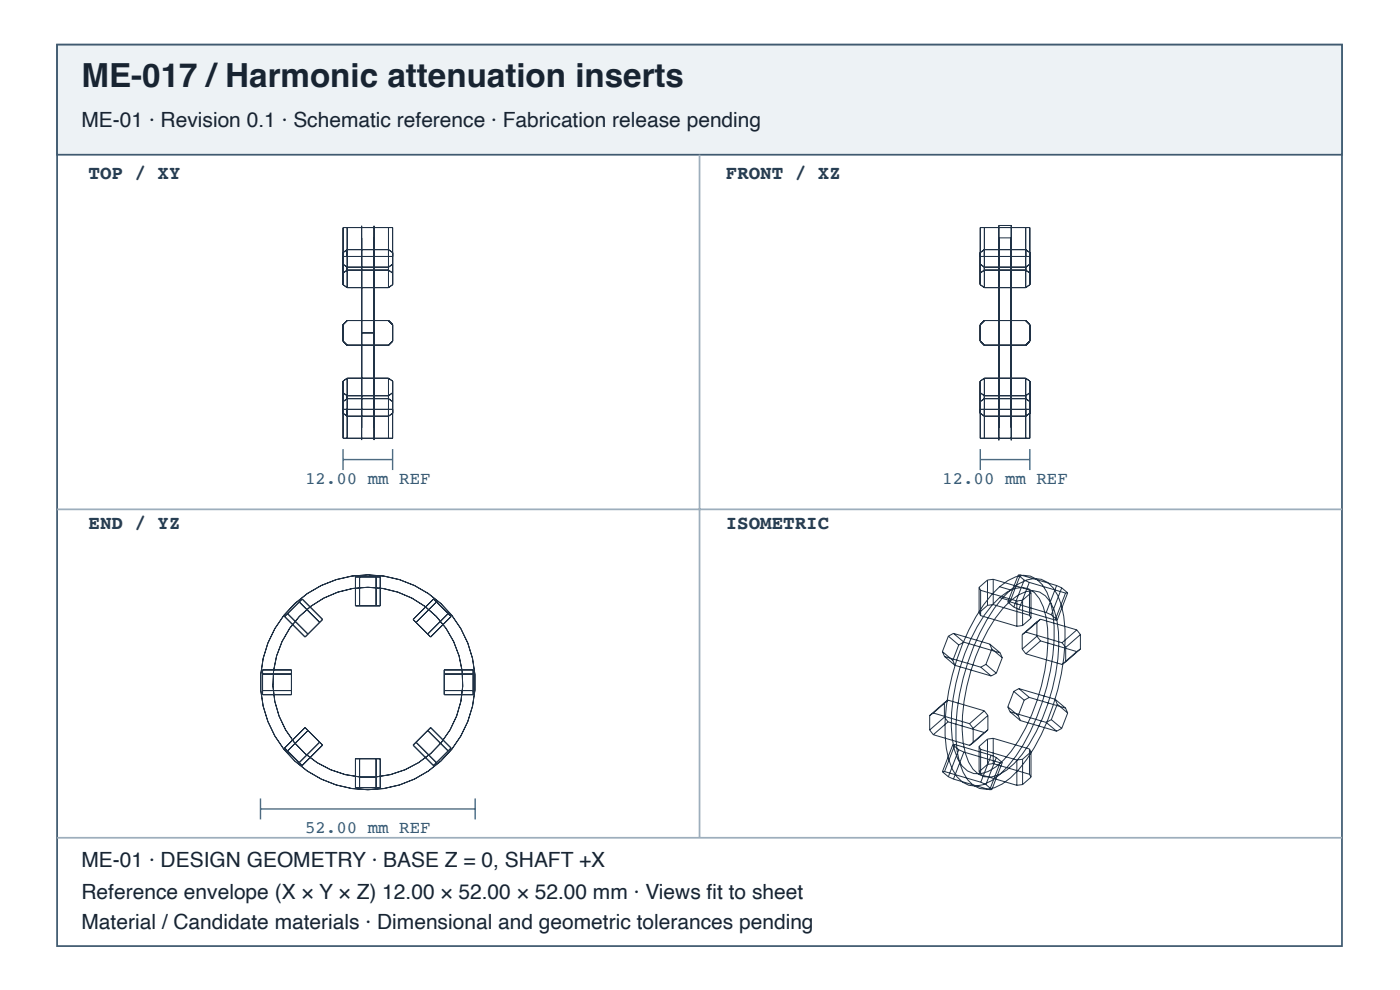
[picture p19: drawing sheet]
<svg xmlns="http://www.w3.org/2000/svg" width="297mm" height="210mm" viewBox="0 0 297 210" stroke-linecap="round" stroke-linejoin="round" font-family="sans-serif">
<defs><g id="words">
<text font-size="7" fill="#182431" x="17.3" y="18.4">ME-017 /Harmonic attenuation inserts</text>
<g font-size="4.4" fill="#182431">
<text x="17.3" y="26.9">ME-01 · Revision 0.1 · Schematic reference · Fabrication release pending</text>
<text x="17.3" y="183.9">ME-01 · DESIGN GEOMETRY · BASE Z = 0, SHAFT +X</text>
<text x="17.3" y="190.6">Reference envelope (X × Y × Z) 12.00 × 52.00 × 52.00 mm · Views fi t to sheet</text>
<text x="17.3" y="196.9">Material / Candidate materials · Dimensional and geometric tolerances pending</text>
</g>
<g font-size="4.1" fill="#263d52">
<text x="18.8" y="38">TOP / XY</text>
<text x="154" y="38">FRONT / XZ</text>
<text x="18.8" y="112.1">END / YZ</text>
<text x="154" y="112.1">ISOMETRIC</text>
</g>
<g font-size="3.7" fill="#335b78">
<text x="64.7" y="102.6">12.00 mm REF</text>
<text x="199.9" y="102.6">12.00 mm REF</text>
<text x="64.7" y="176.7">52.00 mm REF</text>
</g>
</g></defs>
<path d="M12.1 9.5h272.6v191.1h-272.6z" fill="none" stroke="#405a70" stroke-width=".37"/>
<path d="M12.1 9.5h272.6v23.3h-272.6z" fill="#edf2f5"/>
<path d="M12.1 9.5h272.6v23.3h-272.6z" fill="none" stroke="#405a70" stroke-width=".37"/>
<path d="M148.4 32.8v144.8M12.1 108h272.6M12.1 177.6h272.6" fill="none" stroke="#9daebc" stroke-width=".37"/>
<g fill="none" stroke="#203246" stroke-width=".21">
<path d="M72.8 57.9l.9-.6h8.7l.9 .6M72.8 53.5l.9-.6h8.7l.9 .6M72.8 56l.9 .6h8.7l.9-.6M72.8 54.4h10.5M73.7 48.2v12.8M76.7 47.9v45.4zM76.7 50.4v40.3zM79.4 47.9v45.4zM79.4 50.4v40.3zM82.4 48.2v12.8M208 57.9l.8-.6h8.8l.9 .6M208 53.5l.8-.6h8.8l.9 .6"/>
<path d="M208 56l.8 .6h8.8l.9-.6M208 54.4h10.5M208.8 48.2v12.8M211.9 47.8v45.6zM211.9 50.4v40.3zM211.9 47.8h2.6M211.9 50.4h2.6M214.5 47.8v45.6zM214.5 50.4v40.3zM217.6 48.2v12.8M72.8 68.8l.9-.8h8.7l.9 .8v3.5l-.9 .9h-8.7l-.9-.9zM73.7 61l-.9-.6v-12.2h10.5v12.2l-.9 .6"/>
<path d="M73.7 61h8.7M76.7 70.6h2.7M208.8 68h8.8l.9 .8v3.5l-.9 .9h-8.8l-.8-.9v-3.5zM208.8 61h8.8M208.8 61l-.8-.6v-12.2h10.5v12.2l-.9 .6M72.8 83.3l.9 .6h8.7l.9-.6M72.8 87.6l.9 .6h8.7l.9-.6M72.8 85.1l.9-.6h8.7l.9 .6M72.8 86.8h10.5M73.7 80.2l-.9 .6v12.1h10.5v-12.1l-.9-.6M73.7 80.2v12.7M73.7 80.2h8.7"/>
<path d="M82.4 80.2v12.7M208 83.3l.8 .6h8.8l.9-.6M208 87.6l.8 .6h8.8l.9-.6M208 85.1l.8-.6h8.8l.9 .6M208 86.8h10.5M208.8 80.2h8.8M208.8 80.2l-.8 .6v12.1h10.5v-12.1l-.9-.6M208.8 80.2v12.7M217.6 80.2v12.7M61 130.1l4.3 4.3M63.5 127.6l4.3 4.4M64.1 127l4.3 4.3-3.7 3.8-4.3-4.4z"/>
<path d="M75.4 122.3h5.3v6.1h-5.3zM76.3 122.3v6.1M79.8 122.3v6.1M92 127l3.7 3.7-4.3 4.4-3.8-3.8zM92.6 127.6l-4.3 4.4M95.1 130.1l-4.4 4.3M199.9 138.1l2.2 1.9M199.9 138.1l.5 1.1M200.4 139.2l2.2 1.9M200.4 139.2l7.7 2.3M201.2 134.9l2.2 1.8M201.2 134.9l-1.3 3.2"/>
<path d="M202.3 134.3l2.2 1.8M202.3 134.3l7.7 2.2M202.3 134.3l-1.1 .6M203.4 136.7l-1.3 3.3M204.5 136.1l7.7 2.3M204.5 136.1l-1.1 .6M207.7 124.5v5.4M207.7 129.9l.3 .6M207.7 124.5l.3 .7M208 125.2v5.3M208 130.5l7.7 2.3M208 125.2l7.7 2.2"/>
<path d="M209.5 123v5.3M209.5 128.3l-1.8 1.6M209.5 123l-1.8 1.5M210 136.5l2.2 1.9M210 136.5l.4 1.1M210.4 137.6l2.2 1.9M210.4 137.6l-1.2 3.3M210.7 122.8v5.4M210.7 128.2l7.7 2.2M210.7 122.8l7.7 2.3M210.7 128.2l-1.2 .1M210.7 122.8l-1.2 .2"/>
<path d="M212.1 124.4a7.1 7.1 0 0 1 6.5-2.3 7.2 7.2 0 0 1 4.3 5.5 36.4 36.4 0 0 1-.8 17.9 43 43 0 0 1-8.3 17 10.5 10.5 0 0 1-6.8 4.2 5.3 5.3 0 0 1-5-3.6 22.2 22.2 0 0 1-1.5-10.2 49.3 49.3 0 0 1 8.1-24.6l1.7-2.2zM212.1 126.7a6 6 0 0 1 6.1-1.9 7.6 7.6 0 0 1 3.7 6 38.2 38.2 0 0 1-3 20.8 27.9 27.9 0 0 1-7.7 11 5.1 5.1 0 0 1-5.9 .9 9.4 9.4 0 0 1-3.3-6.9 41.4 41.4 0 0 1 8.4-28.2zM212.1 124.4l2.3 .7M212.1 126.7l2.3 .7M212.2 138.4l.4 1.1M212.6 139.5l-1.2 3.2M213.8 127.6l1.3 1.1M214.3 127.6h-.5M214.3 127.6l7.7 2.3M214.4 125.1a7.1 7.1 0 0 1 6.5-2.3 7.2 7.2 0 0 1 4.3 5.5 36.4 36.4 0 0 1-.8 17.9 43 43 0 0 1-8.3 17 10.5 10.5 0 0 1-6.8 4.1 5.3 5.3 0 0 1-5-3.6 22.2 22.2 0 0 1-1.5-10.1 49.3 49.3 0 0 1 8.2-24.7l1.6-2.1zM214.4 127.4a6 6 0 0 1 6.1-1.9 7.6 7.6 0 0 1 3.7 6 38.2 38.2 0 0 1-3 20.7 27.9 27.9 0 0 1-7.7 11.1 5.1 5.1 0 0 1-5.9 .8 9.4 9.4 0 0 1-3.3-6.8 41.4 41.4 0 0 1 8.4-28.3zM215.1 128.7l1.1 .5"/>
<path d="M215.7 127.4v5.4M216 121.9l-2.2 5.7M216 121.9l1.3 1.1M216.2 129.2l7.6 2.3M216.5 121.9l-2.2 5.7M216.5 121.9h-.5M216.5 121.9l7.7 2.2M216.9 137.6l.7 1M216.9 134.6v3M216.9 127.2v5.4M216.9 132.6l-1.2 .2M216.9 127.2l-1.2 .2"/>
<path d="M217.3 123l-2.2 5.7M217.3 123l1.1 .5M217.6 134l-.7 .6M217.6 134l7.7 2.3M217.6 138.6l7.7 2.3M218.4 123.5l-2.2 5.7M218.4 123.5l7.7 2.2M218.4 125.1v5.3M218.4 130.4l.3 .7M218.4 125.1l.3 .6M218.7 125.7v5.4M218.7 131.1l-1.8 1.5"/>
<path d="M218.7 125.7l-1.8 1.5M220 131.8l-3.1 2.8M220 134.9l-3.1 2.7M220 134.9l.7 1M220 131.8v3.1M220.7 135.9l-3.1 2.7M220.7 131.3l-3.1 2.7M220.7 131.3l-.7 .5M220.7 131.3l7.7 2.2M220.7 135.9l7.7 2.2M222 129.9l1 .5M223 130.4l1.3 1"/>
<path d="M224.2 124.1l-2.2 5.8M224.2 124.1l1 .5M224.3 131.4l-.5 .1M225.2 124.6l-2.2 5.8M225.2 124.6l1.3 1.1M225.3 136.3l.8 1M226.1 125.7l-2.3 5.8M226.1 137.3v3M226.5 125.7l-2.2 5.7M226.5 125.7h-.4M228.4 138.1l-3.1 2.8M228.4 133.5l-3.1 2.8"/>
<path d="M228.4 133.5l.8 1M229.2 134.5l-3.1 2.8M229.2 137.6l-3.1 2.7M229.2 134.5v3.1M229.2 137.6l-.8 .5M55.7 146.4h6.1M55.7 142h6.1v5.3h-6.1zM55.7 142.9h6.1M64.7 154.3l3.7 3.7-4.3 4.3-3.7-3.7zM65.3 154.9l-4.3 4.3M67.8 157.4l-4.3 4.3M88.3 157.4l4.3 4.3"/>
<path d="M90.7 154.9l4.4 4.3M91.4 154.3l4.3 4.3-3.7 3.7-4.4-4.3zM94.2 146.4h6.2M94.2 142h6.2v5.3h-6.2zM94.2 142.9h6.2M197.2 154.8l.8 1M197.2 151.7v3.1M198 155.8l7.7 2.2M198 151.2l7.7 2.2M198 151.2l-.8 .5M200.4 152l-3.2 2.8M200.4 152l.7 1"/>
<path d="M200.4 149l-3.2 2.7M200.4 149v3M201.1 153l-3.1 2.8M201.1 153l7.7 2.3M201.1 148.4l-3.1 2.8M201.1 148.4l7.7 2.3M201.1 148.4l-.7 .6M202.1 140l.5 1.1M202.1 157.9l-2.2 5.7M202.1 157.9l1.3 1.1M202.6 141.1l7.7 2.2M202.6 157.9l-2.2 5.7"/>
<path d="M202.6 157.9l7.7 2.2M202.6 157.9h-.5M203.4 159l-2.2 5.7M203.4 159l1.1 .4M204.5 159.4l-2.2 5.8M204.5 159.4l7.7 2.3M205.7 153.4l.8 1M206.5 157.5l-.8 .5M206.5 154.4v3.1M207.7 158.3v5.3M207.7 158.3l.3 .6M208 158.9v5.3"/>
<path d="M208 158.9l7.7 2.2M208.1 141.5l2.2 1.8M208.8 155.3l-3.1 2.7M208.8 150.7l-3.1 2.7M208.8 150.7l.8 1M209.2 140.9l2.2 1.8M209.2 140.9l-1.1 .6M209.5 156.7v5.4M209.5 156.7l-1.8 1.6M209.6 154.8l-3.1 2.7M209.6 154.8l-.8 .5M209.6 151.7l-3.1 2.7"/>
<path d="M209.6 151.7v3.1M210.7 156.5v5.4M210.7 156.5l-1.2 .2M210.7 156.5l7.7 2.3M211.4 142.7l-1.1 .6M213.8 149.9l2.2 1.8M213.8 149.9l.5 1M214.3 150.9l2.2 1.9M214.3 150.9l7.7 2.3M215.1 146.6l2.2 1.8M215.1 146.6l-1.3 3.3M216 151.7l.5 1.1"/>
<path d="M216.2 146l2.2 1.9M216.2 146l-1.1 .6M216.2 146l7.6 2.3M216.5 152.8l7.7 2.2M217.3 148.4l-1.3 3.3M218.4 147.9l-1.1 .5M218.4 147.9l7.7 2.2M218.4 158.8v5.4M218.4 158.8l.3 .6M218.7 159.4v5.4M218.7 159.4l-1.8 1.6M222 153.2l2.2 1.8"/>
<path d="M223 152.6l2.2 1.8M223 152.6l-1 .6M223.8 148.3l2.3 1.8M223.8 148.3l.5 1M224.3 149.3l2.2 1.9M224.3 149.3l-1.3 3.3M225.2 154.4l-1 .6M226.1 150.1l.4 1.1M226.1 140.3l-.8 .6M226.5 151.2l-1.3 3.2M75.4 160.9h5.3v6.1h-5.3zM76.3 160.9v6.1"/>
<path d="M79.8 160.9v6.1M199.9 163.6l1.3 1.1M200.4 163.6l7.7 2.2M200.4 163.6h-.5M201.2 164.7l1.1 .5M202.3 165.2l7.7 2.2M207.7 163.6l.3 .6M208 164.2l7.7 2.3M208.1 165.8l1.1 .5M209.2 166.3l1.2 1.1M209.5 162.1l-1.8 1.5M210.3 160.1l-2.2 5.7"/>
<path d="M210.3 160.1l1.1 .5M210.4 167.4h-.4M210.7 161.9l-1.2 .2M210.7 161.9l7.7 2.3M211.4 160.6l-2.2 5.7M211.4 160.6l1.2 1.1M212.2 161.7l-2.2 5.7M212.6 161.7l-2.2 5.7M212.6 161.7h-.4M215.7 161.1v5.4M216.9 161v5.3M216.9 161l-1.2 .1"/>
<path d="M216.9 166.3l-1.2 .2M218.4 164.2l.3 .6M218.7 164.8l-1.8 1.5"/>
<circle cx="78" cy="144.7" r="20.1"/>
<circle cx="78" cy="144.7" r="22.8"/>
</g>
<path d="M72.8 95.2v4.5M72.8 97.4h10.5M83.3 95.2v4.5M208 97.4h10.5M208 95.2v4.5M218.5 95.2v4.5M55.3 169.3v4.4M55.3 171.5h45.5M100.8 169.3v4.4" fill="none" stroke="#466b86" stroke-width=".3"/>
<use href="#words"/>
</svg>
